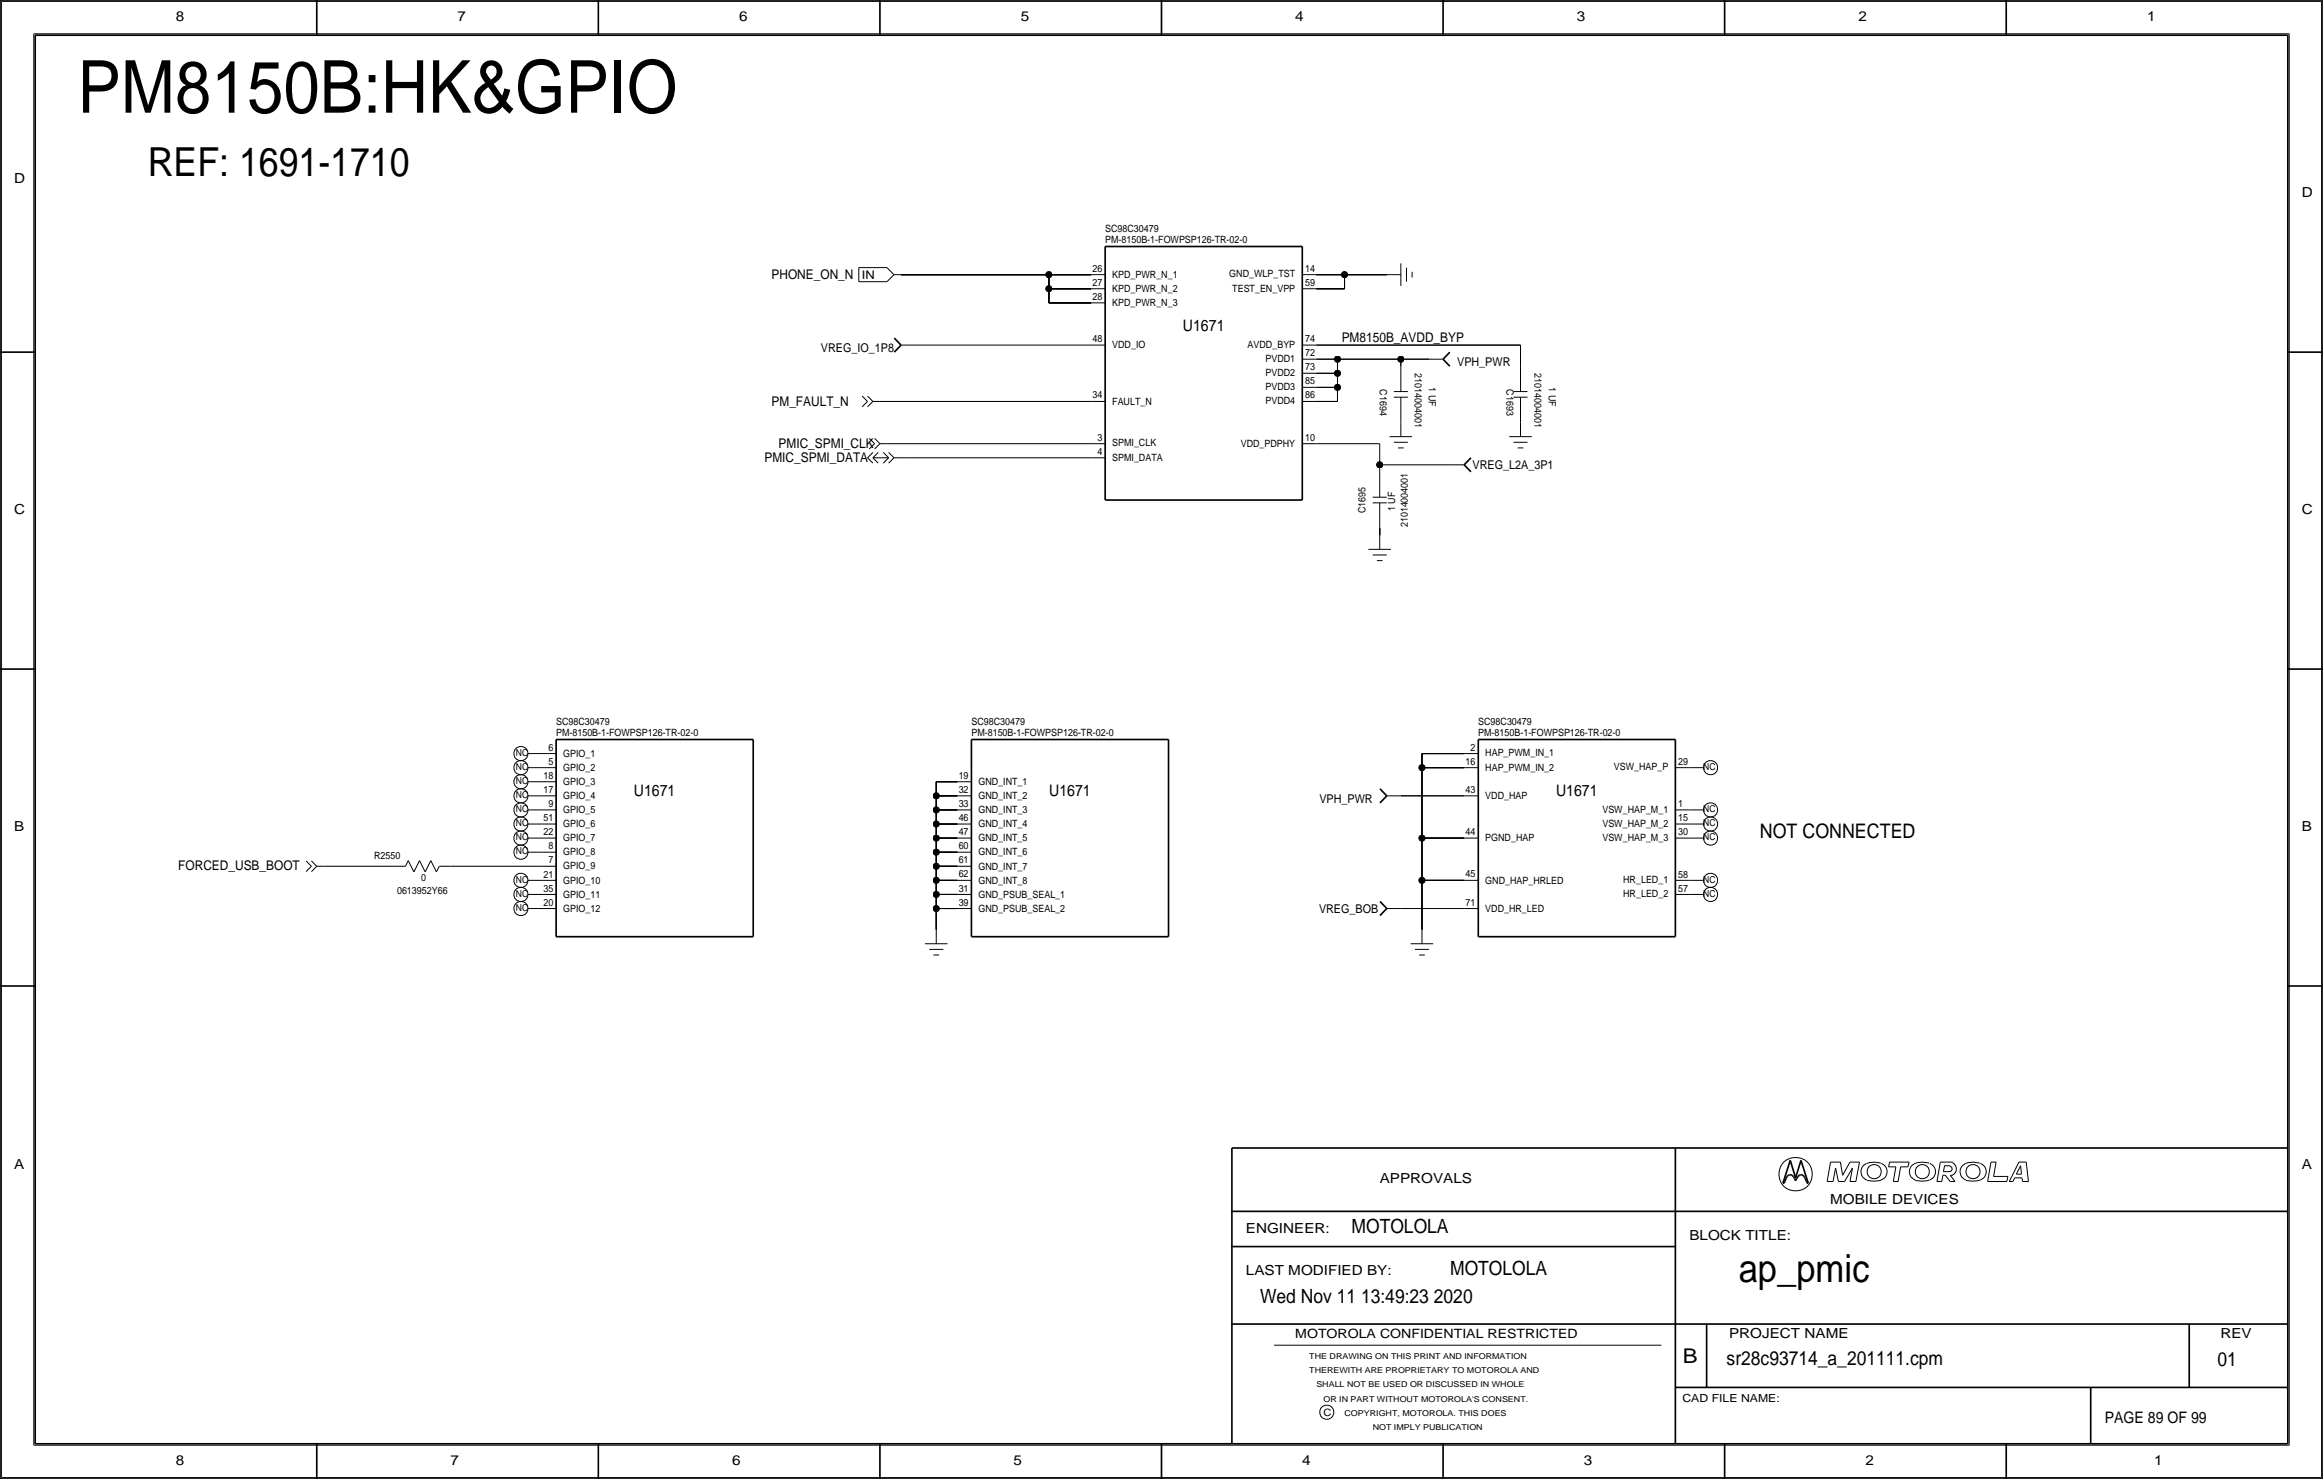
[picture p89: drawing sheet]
<svg xmlns="http://www.w3.org/2000/svg" width="419mm" height="267mm" viewBox="0 0 419 267" stroke-linecap="round" stroke-linejoin="round" font-family="sans-serif">
<defs><g id="words">
<text font-size="13.2" x="14" y="20.3">PM8150B:HK&amp;GPIO</text>
<text font-size="7.2" x="26.7" y="31.8">REF: 1691-1710</text>
<text font-size="7" x="313.7" y="231.1">ap_pmic</text>
<text font-size="3.7" x="303.6" y="245.7">B</text>
<text font-size="3.6" x="317.5" y="151.1">NOT CONNECTED</text>
<g font-size="3.5">
<text x="243.8" y="222.3">MOTOLOLA</text>
<text x="261.6" y="229.9">MOTOLOLA</text>
<text x="227.3" y="234.9">Wed Nov 11 13:49:23 2020</text>
<text x="311.5" y="246.2">sr28c93714_a_201111.cpm</text>
<text x="400" y="246.4">01</text>
</g>
<g font-size="2.9">
<text x="213.4" y="59.7">U1671</text>
<text x="114.4" y="143.5">U1671</text>
<text x="189.3" y="143.5">U1671</text>
<text x="280.7" y="143.5">U1671</text>
<text x="379.7" y="256.5">PAGE 89 OF 99</text>
</g>
<g font-size="2.5">
<text x="31.7" y="3.8">8</text>
<text x="82.6" y="3.8">7</text>
<text x="133.3" y="3.8">6</text>
<text x="184.1" y="3.8">5</text>
<text x="233.7" y="3.8">4</text>
<text x="284.5" y="3.8">3</text>
<text x="335.3" y="3.8">2</text>
<text x="387.3" y="3.8">1</text>
<text x="2.5" y="33">D</text>
<text x="415.3" y="35.6">D</text>
<text x="2.5" y="92.7">C</text>
<text x="415.3" y="92.7">C</text>
<text x="2.5" y="149.9">B</text>
<text x="415.3" y="149.9">B</text>
<text x="2.5" y="210.8">A</text>
<text x="248.9" y="213.4">APPROVALS</text>
<text x="415.3" y="210.8">A</text>
<text x="330.2" y="217.2">MOBILE DEVICES</text>
<text x="224.8" y="222.2">ENGINEER:</text>
<text x="304.8" y="223.5">BLOCK TITLE:</text>
<text x="224.8" y="229.9">LAST MODIFIED BY:</text>
<text x="312" y="241.2">PROJECT NAME</text>
<text x="400.6" y="241.3">REV</text>
<text x="31.7" y="264.2">8</text>
<text x="81.3" y="264.2">7</text>
<text x="132.1" y="264.2">6</text>
<text x="182.9" y="264.2">5</text>
<text x="234.9" y="264.2">4</text>
<text x="285.8" y="264.2">3</text>
<text x="336.5" y="264.2">2</text>
<text x="388.6" y="264.2">1</text>
</g>
<g font-size="2.4">
<text x="139.2" y="50.3">PHONE_ON_N</text>
<text x="242.1" y="61.7">PM8150B_AVDD_BYP</text>
<text x="139.2" y="73.2">PM_FAULT_N</text>
<text x="137.9" y="83.3">PMIC_SPMI_DATA</text>
<text x="140.5" y="80.8">PMIC_SPMI_CLK</text>
<text x="32.2" y="157">FORCED_USB_BOOT</text>
</g>
<text font-size="2.3" x="233.7" y="241.3">MOTOROLA CONFIDENTIAL RESTRICTED</text>
<g font-size="2.2">
<text x="148.1" y="63.5">VREG_IO_1P8</text>
<text x="262.9" y="66">VPH_PWR</text>
<text x="265.7" y="84.6">VREG_L2A_3P1</text>
<text x="238" y="144.8">VPH_PWR</text>
<text x="238" y="164.6">VREG_BOB</text>
</g>
<text font-size="2.1" x="155.5" y="50.2">IN</text>
<text font-size="2" x="303.5" y="252.7">CAD FILE NAME:</text>
<g font-size="1.8">
<text x="199.4" y="41.9">SC98C30479</text>
<text x="199.4" y="43.7">PM-8150B-1-FOWPSP126-TR-02-0</text>
<text x="197.1" y="49">26</text>
<text x="197.1" y="51.5">27</text>
<text x="200.7" y="50.1">KPD_PWR_N_1</text>
<text x="200.7" y="52.7">KPD_PWR_N_2</text>
<text x="221.8" y="50">GND_WLP_TST</text>
<text x="222.3" y="52.6">TEST_EN_VPP</text>
<text x="235.5" y="51.5">59</text>
<text x="235.5" y="49">14</text>
<text x="197.1" y="54.1">28</text>
<text x="200.7" y="55.2">KPD_PWR_N_3</text>
<text x="197.1" y="61.7">48</text>
<text x="200.7" y="62.8">VDD_IO</text>
<text x="225.1" y="62.7">AVDD_BYP</text>
<text x="228.3" y="65.3">PVDD1</text>
<text x="235.5" y="64.2">72</text>
<text x="235.5" y="61.7">74</text>
<text x="197.1" y="71.8">34</text>
<text x="228.3" y="70.3">PVDD3</text>
<text x="228.3" y="67.8">PVDD2</text>
<text x="235.5" y="66.8">73</text>
<text x="235.5" y="69.3">85</text>
<text x="235.5" y="71.8">86</text>
<text x="248.9" y="70.2" transform="rotate(90 248.9 70.2)">C1694</text>
<text x="255.3" y="67.3" transform="rotate(90 255.3 67.3)">21014004001</text>
<text x="257.8" y="69.8" transform="rotate(90 257.8 69.8)">1 UF</text>
<text x="271.8" y="70.2" transform="rotate(90 271.8 70.2)">C1693</text>
<text x="276.9" y="67.3" transform="rotate(90 276.9 67.3)">21014004001</text>
<text x="279.4" y="69.8" transform="rotate(90 279.4 69.8)">1 UF</text>
<text x="200.7" y="72.9">FAULT_N</text>
<text x="228.3" y="72.8">PVDD4</text>
<text x="198" y="82">4</text>
<text x="198" y="79.4">3</text>
<text x="200.7" y="80.5">SPMI_CLK</text>
<text x="200.7" y="83.1">SPMI_DATA</text>
<text x="223.8" y="80.5">VDD_PDPHY</text>
<text x="235.5" y="79.5">10</text>
<text x="246.4" y="92.5" transform="rotate(-90 246.4 92.5)">C1695</text>
<text x="251.7" y="92.2" transform="rotate(-90 251.7 92.2)">1 UF</text>
<text x="254" y="95.1" transform="rotate(-90 254 95.1)">21014004001</text>
<text x="100.3" y="130.8">SC98C30479</text>
<text x="175.3" y="130.8">SC98C30479</text>
<text x="266.7" y="130.8">SC98C30479</text>
<text x="98.9" y="137.9">5</text>
<text x="98.9" y="135.4">6</text>
<text x="100.3" y="132.6">PM-8150B-1-FOWPSP126-TR-02-0</text>
<text x="101.6" y="136.5">GPIO_1</text>
<text x="175.3" y="132.6">PM-8150B-1-FOWPSP126-TR-02-0</text>
<text x="264.4" y="137.9">16</text>
<text x="265.3" y="135.4">2</text>
<text x="266.7" y="132.6">PM-8150B-1-FOWPSP126-TR-02-0</text>
<text x="268" y="136.4">HAP_PWM_IN_1</text>
<text x="302.8" y="137.9">29</text>
<text x="98" y="143">17</text>
<text x="98" y="140.5">18</text>
<text x="101.6" y="141.6">GPIO_3</text>
<text x="101.6" y="139">GPIO_2</text>
<text x="173" y="143">32</text>
<text x="173" y="140.4">19</text>
<text x="176.5" y="141.6">GND_INT_1</text>
<text x="264.4" y="143">43</text>
<text x="268" y="139">HAP_PWM_IN_2</text>
<text x="291.2" y="138.9">VSW_HAP_P</text>
<text x="98" y="148.1">51</text>
<text x="98.9" y="145.5">9</text>
<text x="101.6" y="149.2">GPIO_6</text>
<text x="101.6" y="144.1">GPIO_4</text>
<text x="101.6" y="146.6">GPIO_5</text>
<text x="173" y="148.1">46</text>
<text x="173" y="145.5">33</text>
<text x="176.5" y="149.2">GND_INT_4</text>
<text x="176.5" y="146.7">GND_INT_3</text>
<text x="176.5" y="144.1">GND_INT_2</text>
<text x="268" y="144.1">VDD_HAP</text>
<text x="289.1" y="149.1">VSW_HAP_M_2</text>
<text x="289.1" y="146.7">VSW_HAP_M_1</text>
<text x="302.8" y="148.1">15</text>
<text x="302.8" y="145.5">1</text>
<text x="67.5" y="154.9">R2550</text>
<text x="98" y="150.6">22</text>
<text x="98.9" y="155.7">7</text>
<text x="98.9" y="153.2">8</text>
<text x="101.6" y="154.2">GPIO_8</text>
<text x="101.6" y="151.7">GPIO_7</text>
<text x="173" y="155.6">61</text>
<text x="173" y="153.1">60</text>
<text x="173" y="150.6">47</text>
<text x="176.5" y="151.7">GND_INT_5</text>
<text x="176.5" y="154.2">GND_INT_6</text>
<text x="264.4" y="150.6">44</text>
<text x="268" y="151.7">PGND_HAP</text>
<text x="289.1" y="151.6">VSW_HAP_M_3</text>
<text x="302.8" y="150.6">30</text>
<text x="71.6" y="161.3">0613952Y66</text>
<text x="76" y="158.9">0</text>
<text x="98" y="160.8">35</text>
<text x="98" y="158.2">21</text>
<text x="101.6" y="161.9">GPIO_11</text>
<text x="101.6" y="159.4">GPIO_10</text>
<text x="101.6" y="156.7">GPIO_9</text>
<text x="173" y="160.8">31</text>
<text x="173" y="158.2">62</text>
<text x="176.5" y="159.4">GND_INT_8</text>
<text x="176.5" y="156.8">GND_INT_7</text>
<text x="176.5" y="161.9">GND_PSUB_SEAL_1</text>
<text x="264.4" y="158.2">45</text>
<text x="268" y="159.4">GND_HAP_HRLED</text>
<text x="292.9" y="161.8">HR_LED_2</text>
<text x="292.9" y="159.3">HR_LED_1</text>
<text x="302.8" y="160.8">57</text>
<text x="302.8" y="158.2">58</text>
<text x="98" y="163.3">20</text>
<text x="101.6" y="164.4">GPIO_12</text>
<text x="173" y="163.3">39</text>
<text x="176.5" y="164.4">GND_PSUB_SEAL_2</text>
<text x="264.4" y="163.3">71</text>
<text x="268" y="164.4">VDD_HR_LED</text>
<text x="238.8" y="255.3">C</text>
</g>
<g font-size="1.7">
<text x="93.1" y="136.3">NC</text>
<text x="93.1" y="138.8">NC</text>
<text x="93.1" y="141.4">NC</text>
<text x="93.1" y="143.9">NC</text>
<text x="307.3" y="138.8">NC</text>
<text x="93.1" y="149">NC</text>
<text x="93.1" y="146.5">NC</text>
<text x="307.3" y="146.5">NC</text>
<text x="307.3" y="149">NC</text>
<text x="93.1" y="151.5">NC</text>
<text x="93.1" y="154.1">NC</text>
<text x="307.3" y="151.5">NC</text>
<text x="93.1" y="159.2">NC</text>
<text x="93.1" y="161.7">NC</text>
<text x="307.3" y="159.2">NC</text>
<text x="307.3" y="161.7">NC</text>
<text x="93.1" y="164.2">NC</text>
</g>
<g font-size="1.5">
<text x="236.2" y="245.1">THE DRAWING ON THIS PRINT AND INFORMATION</text>
<text x="236.2" y="247.6">THEREWITH ARE PROPRIETARY TO MOTOROLA AND</text>
<text x="237.5" y="250.2">SHALL NOT BE USED OR DISCUSSED IN WHOLE</text>
<text x="238.8" y="252.7">OR IN PART WITHOUT MOTOROLA'S CONSENT.</text>
<text x="242.6" y="255.3">COPYRIGHT, MOTOROLA. THIS DOES</text>
<text x="247.6" y="257.8">NOT IMPLY PUBLICATION</text>
</g>
</g></defs>
<!-- layer: Nets -->
<g fill="none" stroke="#000" stroke-width=".18">
<path d="M162.6 49.5h26.6zM189.2 54.6h7.6zM189.2 52.1v2.5zM189.2 49.5v2.6zM189.2 49.5h7.6zM189.2 52.1h7.6zM237.5 52.1h5.1zM237.5 49.5h5.1zM242.6 49.5v2.6zM242.6 49.5h7.6zM158.7 72.4h38.1zM165.1 62.2h31.7z"/>
<path d="M237.5 72.4h3.8zM237.5 69.8h3.8zM237.5 67.3h3.8zM237.5 64.8h3.8zM237.5 62.2h36.8zM241.3 69.9v2.5zM241.3 67.3v2.5zM241.3 64.8v2.5zM241.3 64.8h11.4zM252.7 64.8v1.2zM252.7 64.8h5.1zM274.3 62.2v3.8z"/>
<path d="M160 80h36.8zM163.8 82.6h33zM237.5 80h11.4zM248.9 95.2v1.3zM248.9 83.8v1.3zM248.9 83.8h12.7zM248.9 80v3.8zM256.5 135.9h7.7zM256.5 135.9v2.5zM256.5 138.4h7.7zM256.5 138.4v12.7zM58.4 156.2h12.7z"/>
<path d="M81.3 156.2h16.5zM168.9 143.5h3.8zM168.9 141v2.5zM168.9 143.5v2.5zM168.9 146.1h3.8zM168.9 146.1v2.5zM168.9 148.6h3.8zM168.9 148.6v2.5zM168.9 151.1h3.8zM168.9 151.1v2.6zM168.9 153.7h3.8zM168.9 156.2h3.8z"/>
<path d="M168.9 153.7v2.5zM168.9 156.2v2.5zM168.9 158.8v2.5zM168.9 158.8h3.8zM168.9 141h3.8zM252.7 143.5h11.5zM256.5 158.8v8.8zM256.5 151.1v7.6zM256.5 151.1h7.7zM256.5 158.8h7.7zM168.9 163.8v3.8zM168.9 163.8h3.8z"/>
<path d="M168.9 161.3v2.5zM168.9 161.3h3.8zM252.7 163.8h11.5z"/>
</g>
<g fill="#000" stroke="#000" stroke-width=".18">
<circle cx="189.2" cy="52.1" r=".56"/>
<circle cx="189.2" cy="49.5" r=".56"/>
<circle cx="242.6" cy="49.5" r=".56"/>
<circle cx="241.3" cy="67.3" r=".56"/>
<circle cx="241.3" cy="64.8" r=".56"/>
<circle cx="241.3" cy="69.8" r=".56"/>
<circle cx="252.7" cy="64.8" r=".56"/>
<circle cx="248.9" cy="83.8" r=".56"/>
<circle cx="256.5" cy="138.4" r=".56"/>
<circle cx="168.9" cy="151.1" r=".56"/>
<circle cx="168.9" cy="148.6" r=".56"/>
<circle cx="168.9" cy="153.7" r=".56"/>
<circle cx="168.9" cy="143.5" r=".56"/>
<circle cx="168.9" cy="156.2" r=".56"/>
<circle cx="168.9" cy="158.7" r=".56"/>
<circle cx="168.9" cy="146" r=".56"/>
<circle cx="256.5" cy="151.1" r=".56"/>
<circle cx="256.5" cy="158.7" r=".56"/>
<circle cx="168.9" cy="163.8" r=".56"/>
<circle cx="168.9" cy="161.3" r=".56"/>
</g>
<!-- layer: Components -->
<g fill="none" stroke="#000" stroke-width=".18">
<path d="M154.9 48.3h5.1zM154.9 48.3v2.5zM154.9 50.8h5.1zM160 48.3l1.3 1.2zM161.3 49.5l-1.3 1.3zM161.3 49.5h1.3zM196.8 54.6h2.6zM196.8 52.1h2.6zM196.8 49.5h2.6zM235 52.1h2.5zM235 49.5h2.5zM250.2 49.5h2.5z"/>
<path d="M252.7 47.5v4.1zM253.7 48.3v2.5zM254.8 49v1zM155.5 71.4l1 1zM156.5 72.4l-1 1zM156.5 71.4l1 1zM156.8 79l1 1zM157.5 72.4l-1 1zM157.5 72.4h1.2zM157.8 79l1 1zM162.6 62.2h2.5zM196.8 62.2h2.6z"/>
<path d="M196.8 72.4h2.6zM235 72.4h2.5zM235 69.8h2.5zM235 62.2h2.5zM235 67.3h2.5zM235 64.8h2.5zM250.7 78.7h4.1zM251.5 71.6h2.5zM251.5 79.8h2.5zM251.5 70.6h2.5zM252.7 71.6v4.6zM252.7 66v4.6z"/>
<path d="M252.7 76.2v2.5zM257.8 64.8h2.5zM272.3 78.7h4.1zM273 71.6h2.6zM273 79.8h2.6zM273.1 70.6h2.5zM274.3 71.6v4.6zM274.3 66v4.6zM274.3 76.2v2.5zM156.5 82.5l1 1zM156.5 82.6l1-1zM157.5 82.5l.9 1z"/>
<path d="M157.5 82.6l.9-1zM157.5 82.6h2.8zM157.8 80l-1 1zM158.7 80l-.9 1zM158.7 80h1.3zM159.4 81.6l.9 1zM159.4 83.5l.9-1zM160.3 81.6l1 1zM160.3 83.5l1-1zM161.3 82.6h2.5zM196.8 82.6h2.6zM196.8 80h2.6z"/>
<path d="M235 80h2.5zM246.9 99.1h4.1zM247.6 89.7h2.6zM247.7 90.7h2.5zM248.9 96.5v2.6zM248.9 85.1v4.6zM248.9 90.7v4.6zM252.2 80.8h1zM261.6 83.8h2.6zM273.8 80.8h1zM247.7 100.1h2.5zM248.4 101.1h1z"/>
<path d="M95.3 135.9h2.5zM95.3 138.4h2.5zM97.8 135.9h2.5zM97.8 138.4h2.5zM264.2 138.4h2.5zM264.2 135.9h2.5zM302.3 138.4h2.5zM304.8 138.4h2.5zM55.2 155.2l1 1zM56.2 157.2l.9-1zM56.2 156.2l-1 1zM56.2 155.2l1 1z"/>
<path d="M57.1 156.2h1.3zM71.1 156.2h2.1zM73.7 155.2l1 2zM73.7 155.2l-.5 1zM75.7 155.2l-1 2zM75.7 155.2l1 2zM77.7 155.2l-1 2zM77.7 155.2l1 2zM79.2 156.2l-.5 1zM79.2 156.2h2.1zM95.3 148.6h2.5zM95.3 146.1h2.5z"/>
<path d="M95.3 141h2.5zM95.3 143.5h2.5zM95.3 151.1h2.5zM95.3 153.7h2.5zM95.3 158.8h2.5zM97.8 148.6h2.5zM97.8 151.1h2.5zM97.8 158.8h2.5zM97.8 141h2.5zM97.8 143.5h2.5zM97.8 146.1h2.5zM97.8 153.7h2.5z"/>
<path d="M97.8 156.2h2.5zM172.7 158.8h2.6zM172.7 156.2h2.6zM172.7 153.7h2.6zM172.7 151.1h2.6zM172.7 148.6h2.6zM172.7 146.1h2.6zM172.7 143.5h2.6zM172.7 141h2.6zM250.2 143.5h2.5zM264.2 158.8h2.5zM264.2 151.1h2.5z"/>
<path d="M264.2 143.5h2.5zM302.3 158.8h2.5zM302.3 151.1h2.5zM302.3 148.6h2.5zM302.3 146.1h2.5zM304.8 146.1h2.5zM304.8 148.6h2.5zM304.8 151.1h2.5zM304.8 158.8h2.5zM95.3 161.3h2.5zM95.3 163.8h2.5zM97.8 161.3h2.5z"/>
<path d="M97.8 163.8h2.5zM166.9 170.2h4zM167.6 171.2h2.6zM168.4 172.2h1zM168.9 167.6v2.6zM172.7 163.8h2.6zM172.7 161.3h2.6zM250.2 163.8h2.5zM254.5 170.2h4.1zM255.3 171.2h2.5zM256 172.2h1zM256.5 167.6v2.6z"/>
<path d="M264.2 163.8h2.5zM302.3 161.3h2.5zM304.8 161.3h2.5z"/>
<circle cx="94" cy="135.9" r="1.28"/>
<circle cx="94" cy="138.4" r="1.28"/>
<circle cx="308.6" cy="138.4" r="1.28"/>
<circle cx="94" cy="148.6" r="1.28"/>
<circle cx="94" cy="146.1" r="1.28"/>
<circle cx="94" cy="143.5" r="1.28"/>
<circle cx="94" cy="151.1" r="1.28"/>
<circle cx="94" cy="153.7" r="1.28"/>
<circle cx="94" cy="158.8" r="1.28"/>
<circle cx="94" cy="141" r="1.28"/>
<circle cx="308.6" cy="158.8" r="1.28"/>
<circle cx="308.6" cy="146.1" r="1.28"/>
<circle cx="308.6" cy="148.6" r="1.28"/>
<circle cx="308.6" cy="151.1" r="1.28"/>
<circle cx="94" cy="163.8" r="1.28"/>
<circle cx="94" cy="161.3" r="1.28"/>
<circle cx="308.6" cy="161.3" r="1.28"/>
</g>
<g fill="none" stroke="#000" stroke-width=".3">
<path d="M199.4 44.5h35.5zM199.4 44.5v45.7zM234.9 44.5v45.7zM161.3 61l1.3 1.2zM162.6 62.2l-1.3 1.3zM260.3 64.8l1.3 1.2zM261.6 63.5l-1.3 1.3zM199.4 90.2h35.5zM264.2 83.8l1.2 1.3zM265.4 82.6l-1.2 1.2zM100.3 133.3h35.6zM100.3 133.3v35.6z"/>
<path d="M135.9 133.3v35.6zM175.3 133.3h35.5zM175.3 133.3v35.6zM210.8 133.3v35.6zM266.7 133.3h35.6zM266.7 133.3v35.6zM302.3 133.3v35.6zM249 142.2l1.2 1.3zM250.2 143.5l-1.2 1.3zM100.3 168.9h35.6zM175.3 168.9h35.5zM249 162.6l1.2 1.2z"/>
<path d="M250.2 163.8l-1.2 1.3zM266.7 168.9h35.6z"/>
</g>
<!-- layer: Page Border and Title Block -->
<g fill="none" stroke="#000" stroke-width=".3">
<path d="M0 0h419.1zM0 0v266.7zM6.3 6.4h406.4zM6.3 6.4v254zM57.1 0v6.3zM107.9 0v6.3zM158.7 0v6.3zM209.5 0v6.4zM260.3 0v6.3zM311.1 0v6.3zM361.9 0v6.3zM412.7 6.4v254z"/>
<path d="M419.1 0v266.7zM0 63.5h6.3zM412.7 63.5h6.4zM0 120.7h6.3zM412.7 120.7h6.4zM0 177.8h6.3zM412.7 177.8h6.4zM222.2 207v53.3zM222.2 207h190.5zM222.2 218.4h190.5zM302.3 207v53.3zM321.7 213.4h.2z"/>
<path d="M322 213.1l-.1 .3zM322.2 212.5l-.2 .6zM322.4 212.1l-.2 .4zM322.6 211.9l.3-.1zM322.6 211.9l-.2 .2zM322.9 211.8h.2zM323 209.2l-1.3 4.2zM323 209.2l1 3.2zM323.1 211.8l.2 .1zM323.3 211.9l.2 .2zM323.5 212.1l.2 .4zM323.7 212.5l.3 .4z"/>
<path d="M324.2 212.5l-.2 .4zM324.4 212.1l-.2 .4zM324.6 211.9l.2-.1zM324.6 211.9l-.2 .2zM324.8 211.8h.3zM324.9 209.2l1.3 4.2zM324.9 209.2l-.9 3.2zM325.1 211.8l.2 .1zM325.3 211.9l.2 .2zM325.5 212.1l.2 .4zM325.7 212.5l.2 .6zM325.9 213.1l.1 .3z"/>
<path d="M326 213.4h.2zM222.2 238.8h190.5zM222.2 224.8h80.1zM307.9 238.8v11.4zM395 238.8v11.4zM302.3 250.2h110.4zM377.2 250.2v10.1zM0 266.7h419.1zM6.3 260.3h406.4zM57.1 260.3v6.4zM107.9 260.3v6.4zM158.7 260.3v6.4z"/>
<path d="M209.5 260.3v6.4zM260.3 260.3v6.4zM311.1 260.3v6.4zM361.9 260.3v6.4z"/>
</g>
<g fill="none" stroke="#000" stroke-width=".18">
<path d="M.3 .3h418.5zM.3 .3v266.1zM6.1 6.1v254.5zM6.1 6.1h406.9zM413 6.1v254.5zM418.8 .3v266.1zM329.6 213.1h1.1zM330.3 209.6h1.7zM330.3 209.5l-.7 3.6zM331.2 210.6l-.5 2.5zM331.2 210.6l.5 2.5zM331.7 213.1h1.1z"/>
<path d="M332 209.5l.4 2.4zM333.8 209.6l-1.4 2.3zM333.8 213.1h1zM333.8 209.6h1.7zM334.2 210.6l-.4 2.5zM334.2 210.6l-1.4 2.5zM335.5 209.6l-.7 3.5zM336.8 209.8a1.6 1.6 0 0 0-1.1 1.5 1.6 1.6 0 0 0 1.1 1.5M339.3 209.8l-.1-.1a4 4 0 0 0-2.4 .1M339.4 209.8a1.59 1.59 0 0 1 1.1 1.5 1.59 1.59 0 0 1-1.1 1.5 5.1 5.1 0 0 1-2.5 .1M340.7 210.4h1.3zM340.9 209.6h3.5z"/>
<path d="M340.9 209.5l-.2 .9zM341.6 213.1h.8zM342 210.4l-.4 2.7zM342.9 210.4l-.5 2.7zM342.9 210.4h1.3zM344.4 209.5l-.2 .9zM348 209.8a3.1 3.1 0 0 0-3.3 .6 1.62 1.62 0 0 0 .8 2.4M348.1 212.8a5.1 5.1 0 0 1-2.6 .1M348.1 209.8a1.59 1.59 0 0 1 1.1 1.5 1.59 1.59 0 0 1-1.1 1.5M349.5 213.1h.8zM350.1 209.6h2.1zM350.1 209.5l-.6 3.6z"/>
<path d="M350.5 211.9l-.2 1.2zM350.5 211.9h.5zM350.6 211.3h1.2zM350.8 210.2l-.2 1.1zM350.8 210.2h1zM351 211.9l.8 1.2zM351.8 210.3a.5 .5 0 0 1 .4 .5 .5 .5 0 0 1-.4 .5M351.8 213.1h.9zM351.8 211.9l.9 1.2zM351.8 211.9h.4zM352.2 209.7a1.24 1.24 0 0 1 .8 1.1 1.24 1.24 0 0 1-.8 1.1M357.2 209.8a3.1 3.1 0 0 0-3.3 .6 1.62 1.62 0 0 0 .8 2.4"/>
<path d="M357.2 212.8a5.1 5.1 0 0 1-2.5 .1M357.3 209.8a1.59 1.59 0 0 1 1 1.5 1.59 1.59 0 0 1-1 1.5M358.6 213.1h3.5zM359.2 209.6l-.6 3.5zM359.2 209.6h.9zM359.7 212.1h2.6zM360.1 209.6l-.4 2.5zM362.3 212.1l-.2 1zM362.5 213.1h.7zM363.5 212.4l-.3 .7zM363.5 212.4h1.3zM363.8 211.7h.9z"/>
<path d="M364.2 209.6l-1.7 3.5zM364.2 209.6h1.4zM364.5 210.2l-.7 1.5zM364.5 210.2l.2 1.5zM364.8 212.4l.1 .7zM364.9 213.1h1.1zM365.6 209.6l.4 3.5zM229.9 242.6h69.8zM.3 266.4h418.5zM6.1 260.6h406.9z"/>
<circle cx="324" cy="211.8" r="3"/>
<circle cx="338.1" cy="211.3" r="1.28"/>
<circle cx="346.8" cy="211.3" r="1.28"/>
<circle cx="356" cy="211.3" r="1.28"/>
<circle cx="239.4" cy="254.7" r="1.28"/>
</g>
<use href="#words"/>
</svg>
